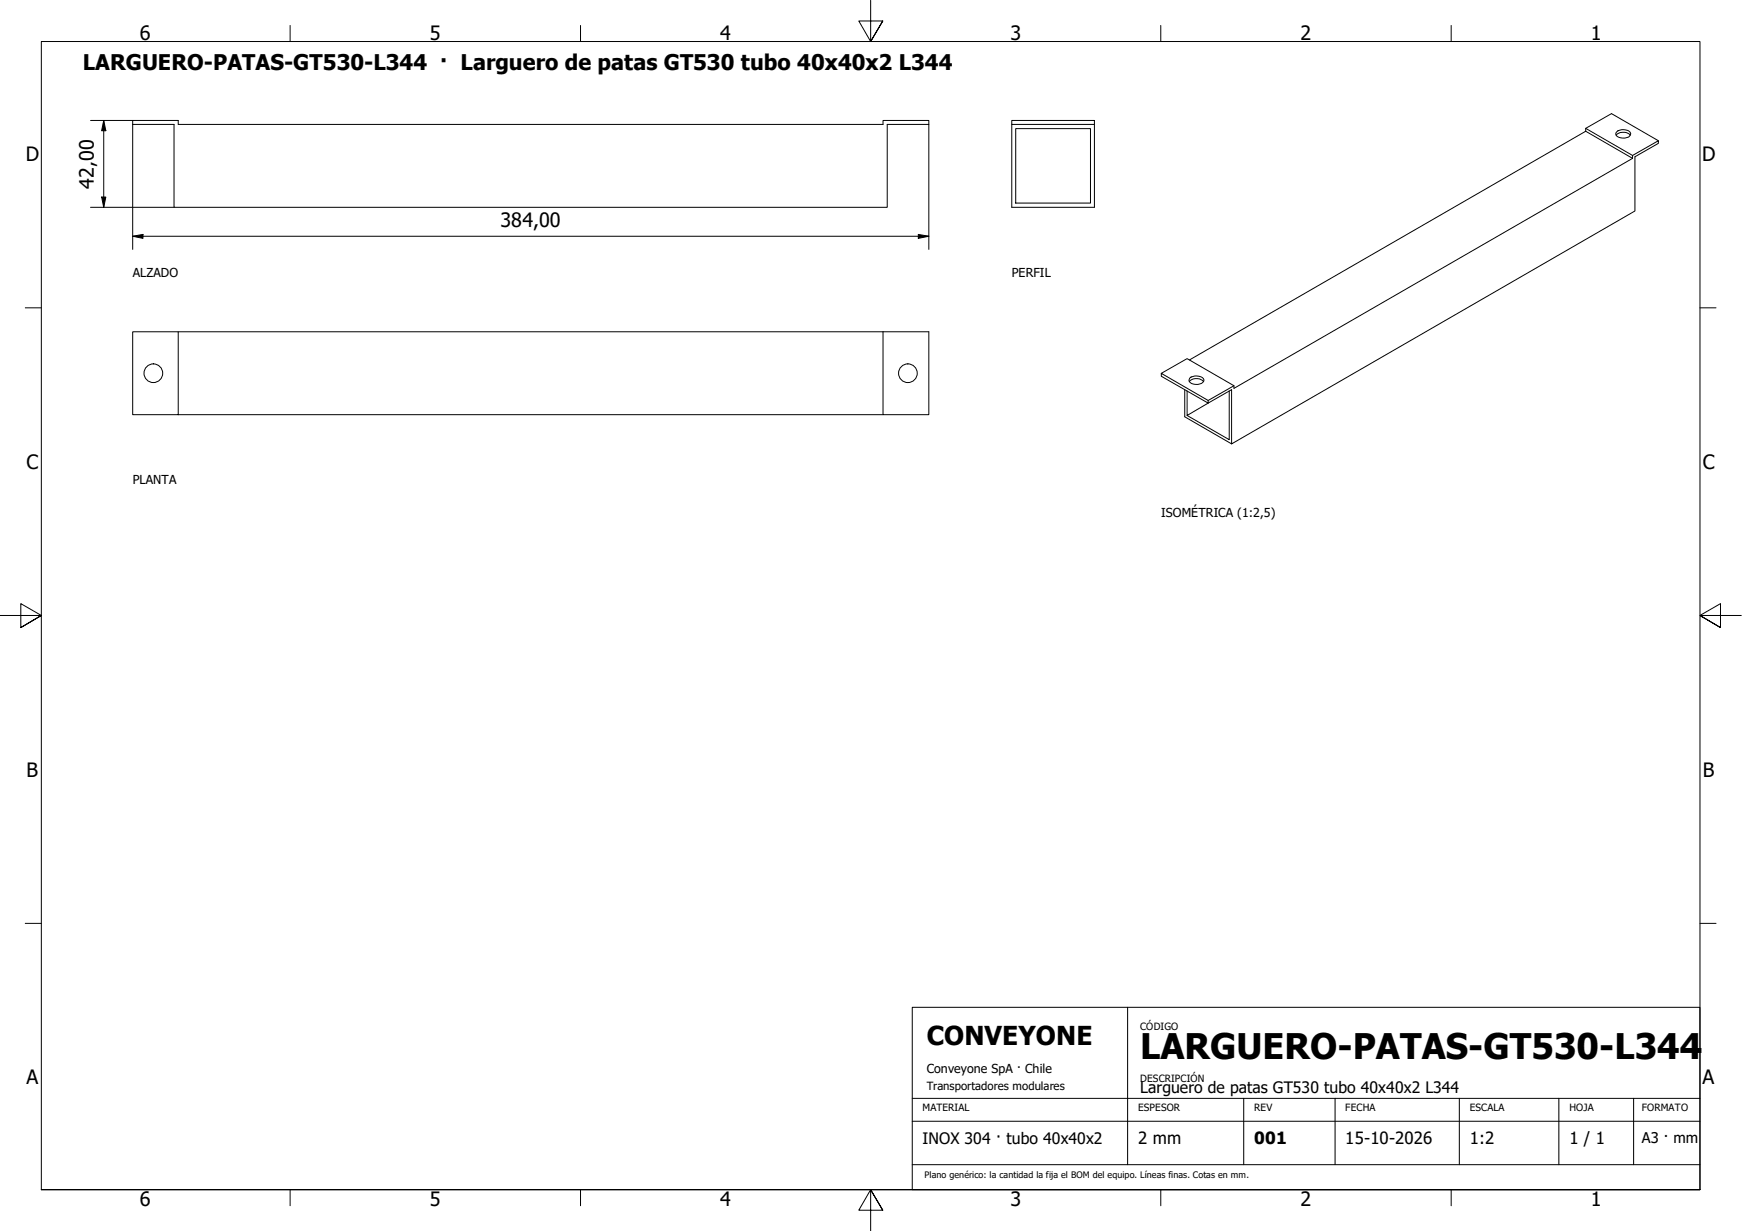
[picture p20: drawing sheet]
<svg xmlns="http://www.w3.org/2000/svg" width="420mm" height="297mm" viewBox="0 0 420 297" stroke-linecap="round" stroke-linejoin="round" font-family="sans-serif">
<defs><g id="words">
<text font-size="8.5" x="275" y="255.6">LARGUERO-PATAS-GT530-L344</text>
<text font-size="6.3" x="223.5" y="252.2">CONVEYONE</text>
<text font-size="5.2" x="20" y="17">LARGUERO-PATAS-GT530-L344 · Larguero de patas GT530 tubo 40x40x2 L344</text>
<g font-size="4.8">
<text x="33.7" y="9.6">6</text>
<text x="103.7" y="9.6">5</text>
<text x="173.7" y="9.6">4</text>
<text x="243.7" y="9.6">3</text>
<text x="313.7" y="9.6">2</text>
<text x="383.7" y="9.6">1</text>
<text x="6.2" y="38.9">D</text>
<text x="410.5" y="38.9">D</text>
<text x="22.6" y="45.5" transform="rotate(-90 22.6 45.5)">42,00</text>
<text x="120.7" y="54.7">384,00</text>
<text x="6.4" y="113.1">C</text>
<text x="410.7" y="113.1">C</text>
<text x="6.4" y="187.4">B</text>
<text x="410.7" y="187.4">B</text>
<text x="6.4" y="261.7">A</text>
<text x="410.7" y="261.7">A</text>
<text x="33.7" y="290.9">6</text>
<text x="103.7" y="290.9">5</text>
<text x="173.7" y="290.9">4</text>
<text x="243.7" y="290.9">3</text>
<text x="313.7" y="290.9">2</text>
<text x="383.7" y="290.9">1</text>
</g>
<g font-size="4.1">
<text x="274.5" y="276.1">2 mm</text>
<text x="302.5" y="276.1">001</text>
<text x="324.5" y="276.1">15-10-2026</text>
<text x="354.5" y="276.1">1:2</text>
<text x="378.5" y="276.1">1 / 1</text>
</g>
<g font-size="3.8">
<text x="275" y="263.8">Larguero de patas GT530 tubo 40x40x2 L344</text>
<text x="222.5" y="276">INOX 304 · tubo 40x40x2</text>
</g>
<text font-size="3.6" x="396" y="275.7">A3 · mm</text>
<g font-size="3">
<text x="32" y="66.8">ALZADO</text>
<text x="244" y="66.7">PERFIL</text>
<text x="32" y="116.8">PLANTA</text>
<text x="280.1" y="124.6">ISOMÉTRICA (1:2,5)</text>
<text x="223.5" y="258.8">Conveyone SpA · Chile</text>
</g>
<text font-size="2.7" x="223.5" y="263.1">Transportadores modulares</text>
<g font-size="2.4">
<text x="275" y="248.5">CÓDIGO</text>
<text x="275" y="261">DESCRIPCIÓN</text>
<text x="222.5" y="268">MATERIAL</text>
<text x="274.5" y="268.1">ESPESOR</text>
<text x="302.5" y="268">REV</text>
<text x="324.5" y="268.1">FECHA</text>
<text x="354.5" y="268.1">ESCALA</text>
<text x="378.5" y="268.1">HOJA</text>
<text x="396" y="268.1">FORMATO</text>
</g>
<text font-size="2.2" x="223" y="284.2">Plano genérico: la cantidad la fija el BOM del equipo. Líneas finas. Cotas en mm.</text>
</g></defs>
<!-- layer: Visible (ISO) -->
<g fill="none" stroke="#000" stroke-width=".24">
<path d="M32 29.1h11v.9h170v-.9h11v.9h-10v20h-172v-20h-10zM244 29.1h20v.9h-20zM244 30v20h20v-20M245 31h18v18h-18zM382.5 31.7v-.7l6.2-3.6 11.3 6.6M382.5 31.7l-95.6 55.2M382.5 31l11.3 6.5M382.5 31.7l11.3 6.5M389.8 32.6a2.35 2.35 0 0 1 3.4 0M390 31.8a2.57 2.57 0 0 1 3.2 .1 1.11 1.11 0 0 1-1.3 1.4h-1a.93 .93 0 0 1-1-.4 .93 .93 0 0 1 .1-1.1zM393.8 38.2v-.7l6.2-3.5v.6l-5.7 3.2v13.1l-97.2 56.2v-13.1l-10.8 6.3v-6M393.8 38.2l-96.2 55.5v-.6l-11.3-6.6-6.2 3.6v.7l11.3 6.5v-.7l-11.3-6.5"/>
<path d="M32 80.1h11v20h-11zM43 80.1h181v20h-11v-20M285.8 94v6.6l11.3 6.5M286.8 92.1a2.42 2.42 0 0 1 3.5 0M287 91.2a2.67 2.67 0 0 1 3.3 .2 1.13 1.13 0 0 1-1.4 1.4h-.5a1.26 1.26 0 0 1-1.6-1.2zM296.5 94.3v11.8l-10.2-5.8M297.6 93.1l-6.2 3.5M43 100.1h170"/>
<circle cx="37" cy="90.1" r="2.25"/>
<circle cx="219" cy="90.1" r="2.25"/>
</g>
<!-- layer: Borde (ISO) -->
<g fill="none" stroke="#000" stroke-width=".24">
<path d="M70 6.1v3.9M140 6.1v3.9M210 0v10l-2.9-4.9h5.8l-2.9 4.9 2.9-4.9M280 6.1v3.9M350 6.1v3.9M6.1 74.3h3.9M410 74.3h3.9M0 148.5h10l-5-2.8v5.7l5-2.9-5 2.9M420 148.5h-10l5-2.8v5.7l-5-2.9 5 2.9M6.1 222.8h3.9M410 222.8h3.9M10 287.1v-277.1h400v277.1h-400h400"/>
<path d="M70 287.1v3.8M140 287.1v3.8M212.9 292l-2.9-4.9 2.9 4.9h-5.8l2.9-4.9v9.9M280 287.1v3.8M350 287.1v3.8"/>
</g>
<path d="M220 243.1h190v44h-190zM272 243.1v37.9M220 270.6h190M220 265h190M300 265v16M322 265v16M352 265v16M376 265v16M394 265v16M220 281h190" fill="none" stroke="#000" stroke-width=".24"/>
<!-- layer: Cota (ISO) -->
<path d="M21.8 29.1h10.2M25 29.1l.5 2.4h-1zM25 29.1v20.9M32 30v30.2M224 30v30.2M21.8 50h20.2M24.5 47.5h1l-.5 2.5zM32 57l2.5-.4v.9zM32 57h192M221.5 56.6l2.5 .4-2.5 .5z" fill="none" stroke="#000" stroke-width=".24"/>
<path d="M25 29.1l.5 2.4h-1zM24.5 47.5h1l-.5 2.5zM32 57l2.5-.4v.9zM221.5 56.6l2.5 .4-2.5 .5z" fill="#000"/>
<use href="#words"/>
</svg>
